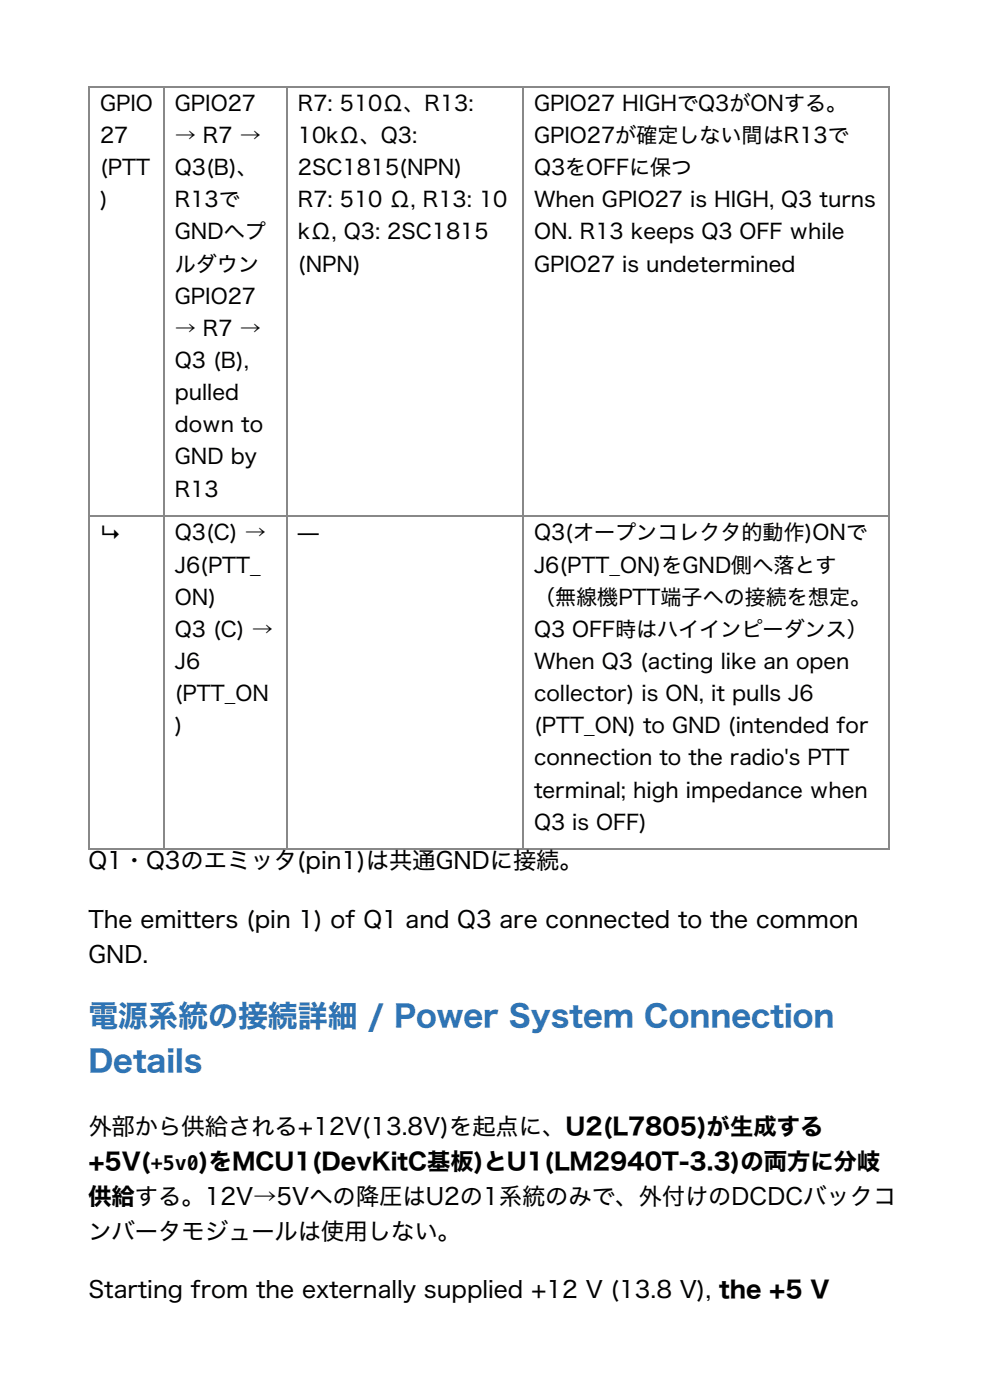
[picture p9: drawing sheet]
<svg xmlns="http://www.w3.org/2000/svg" width="210mm" height="297mm" viewBox="0 0 210 297" stroke-linecap="round" stroke-linejoin="round" font-family="sans-serif">
<defs><g id="words">
<g font-size="6.3" fill="#2e74b5">
<text x="18.7" y="217.9">電源系統の接続詳細 / Power System Connection</text>
<text x="18.7" y="227.5">Details</text>
</g>
<g font-size="4.9">
<text x="18.7" y="184.4">Q1・Q3のエミッタ(pin1)は共通GNDに接続。</text>
<text x="18.7" y="196.8">The emitters (pin 1) of Q1 and Q3 are connected to the common</text>
<text x="18.7" y="204.2">GND.</text>
<text x="18.7" y="240.9">外部から供給される+12V(13.8V)を起点に、U2(L7805)が生成する</text>
<text x="18.7" y="248.3">+5V(</text>
<text x="42.2" y="248.3">)をMCU1(DevKitC基板)とU1(LM2940T-3.3)の両方に分岐</text>
<text x="18.7" y="255.7">供給する。12V→5Vへの降圧はU2の1系統のみで、外付けのDCDCバックコ</text>
<text x="18.7" y="263.1">ンバータモジュールは使用しない。</text>
<text x="18.7" y="275.4">Starting from the externally supplied +12 V (13.8 V), the +5 V</text>
</g>
<g font-size="4.5">
<text x="21.2" y="23.5">GPIO</text>
<text x="37.1" y="23.5">GPIO27</text>
<text x="63.2" y="23.5">R7: 510Ω、R13:</text>
<text x="113.3" y="23.5">GPIO27 HIGHでQ3がONする。</text>
<text x="21.2" y="30.3">27</text>
<text x="37.1" y="30.3">→ R7 →</text>
<text x="63.2" y="30.3">10kΩ、Q3:</text>
<text x="113.3" y="30.3">GPIO27が確定しない間はR13で</text>
<text x="21.2" y="37.2">(PTT</text>
<text x="37.1" y="37.2">Q3(B)、</text>
<text x="63.2" y="37.2">2SC1815(NPN)</text>
<text x="113.3" y="37.2">Q3をOFFに保つ</text>
<text x="21.2" y="44">)</text>
<text x="37.1" y="44">R13で</text>
<text x="63.2" y="44">R7: 510 Ω, R13: 10</text>
<text x="113.3" y="44">When GPIO27 is HIGH, Q3 turns</text>
<text x="37.1" y="50.8">GNDへプ</text>
<text x="63.2" y="50.8">kΩ, Q3: 2SC1815</text>
<text x="113.3" y="50.8">ON. R13 keeps Q3 OFF while</text>
<text x="37.1" y="57.6">ルダウン</text>
<text x="63.2" y="57.6">(NPN)</text>
<text x="113.3" y="57.6">GPIO27 is undetermined</text>
<text x="37.1" y="64.4">GPIO27</text>
<text x="37.1" y="71.3">→ R7 →</text>
<text x="37.1" y="78.1">Q3 (B),</text>
<text x="37.1" y="84.9">pulled</text>
<text x="37.1" y="91.7">down to</text>
<text x="37.1" y="98.5">GND by</text>
<text x="37.1" y="105.4">R13</text>
<text x="21.2" y="115">↳</text>
<text x="37.1" y="114.6">Q3(C) →</text>
<text x="63.2" y="114.6">̶</text>
<text x="113.3" y="114.6">Q3(オープンコレクタ的動作)ONで</text>
<text x="37.1" y="121.5">J6(PTT_</text>
<text x="113.3" y="121.5">J6(PTT_ON)をGND側へ落とす</text>
<text x="37.1" y="128.3">ON)</text>
<text x="113.3" y="128.3">（無線機PTT端子への接続を想定。</text>
<text x="37.1" y="135.1">Q3 (C) →</text>
<text x="113.3" y="135.1">Q3 OFF時はハイインピーダンス）</text>
<text x="37.1" y="141.9">J6</text>
<text x="113.3" y="141.9">When Q3 (acting like an open</text>
<text x="37.1" y="148.7">(PTT_ON</text>
<text x="113.3" y="148.7">collector) is ON, it pulls J6</text>
<text x="37.1" y="155.6">)</text>
<text x="113.3" y="155.6">(PTT_ON) to GND (intended for</text>
<text x="113.3" y="162.4">connection to the radio's PTT</text>
<text x="113.3" y="169.2">terminal; high impedance when</text>
<text x="113.3" y="176">Q3 is OFF)</text>
</g>
<text font-size="4.2" x="32" y="248.3">+5v0</text>
</g></defs>
<g fill="#888">
<path d="M18.7 18.3h.4v.3h-.4z"/>
<path d="M34.6 18.3h.4v.3h-.4z"/>
</g>
<path d="M19.1 18.5h15.5" fill="none" stroke="#888" stroke-width=".23"/>
<g fill="#888">
<path d="M34.6 18.3h.4v.3h-.4z"/>
<path d="M60.7 18.3h.4v.3h-.4z"/>
</g>
<path d="M35 18.5h25.7" fill="none" stroke="#888" stroke-width=".23"/>
<g fill="#888">
<path d="M60.7 18.3h.4v.3h-.4z"/>
<path d="M110.8 18.3h.4v.3h-.4z"/>
</g>
<path d="M61.1 18.5h49.7" fill="none" stroke="#888" stroke-width=".23"/>
<g fill="#888">
<path d="M110.8 18.3h.4v.3h-.4z"/>
<path d="M188.4 18.3h.4v.3h-.4z"/>
</g>
<path d="M19.1 18.5h15.5M35 18.5h25.7M61.1 18.5h49.7M111.2 18.5h77.2" fill="none" stroke="#888" stroke-width=".23"/>
<g fill="none" stroke="#888" stroke-width=".35">
<path d="M18.9 18.3v162.1M34.8 18.3v162.1M60.9 18.3v162.1M111 18.3v162.1M188.6 18.3v162.1M19.1 109.5h15.5M35 109.5h25.7M61.1 109.5h49.7M111.2 109.5h77.2M19.1 180.2h15.5M35 180.2h25.7M61.1 180.2h49.7"/>
<path d="M111.2 180.2h77.2"/>
</g>
<use href="#words"/>
</svg>
